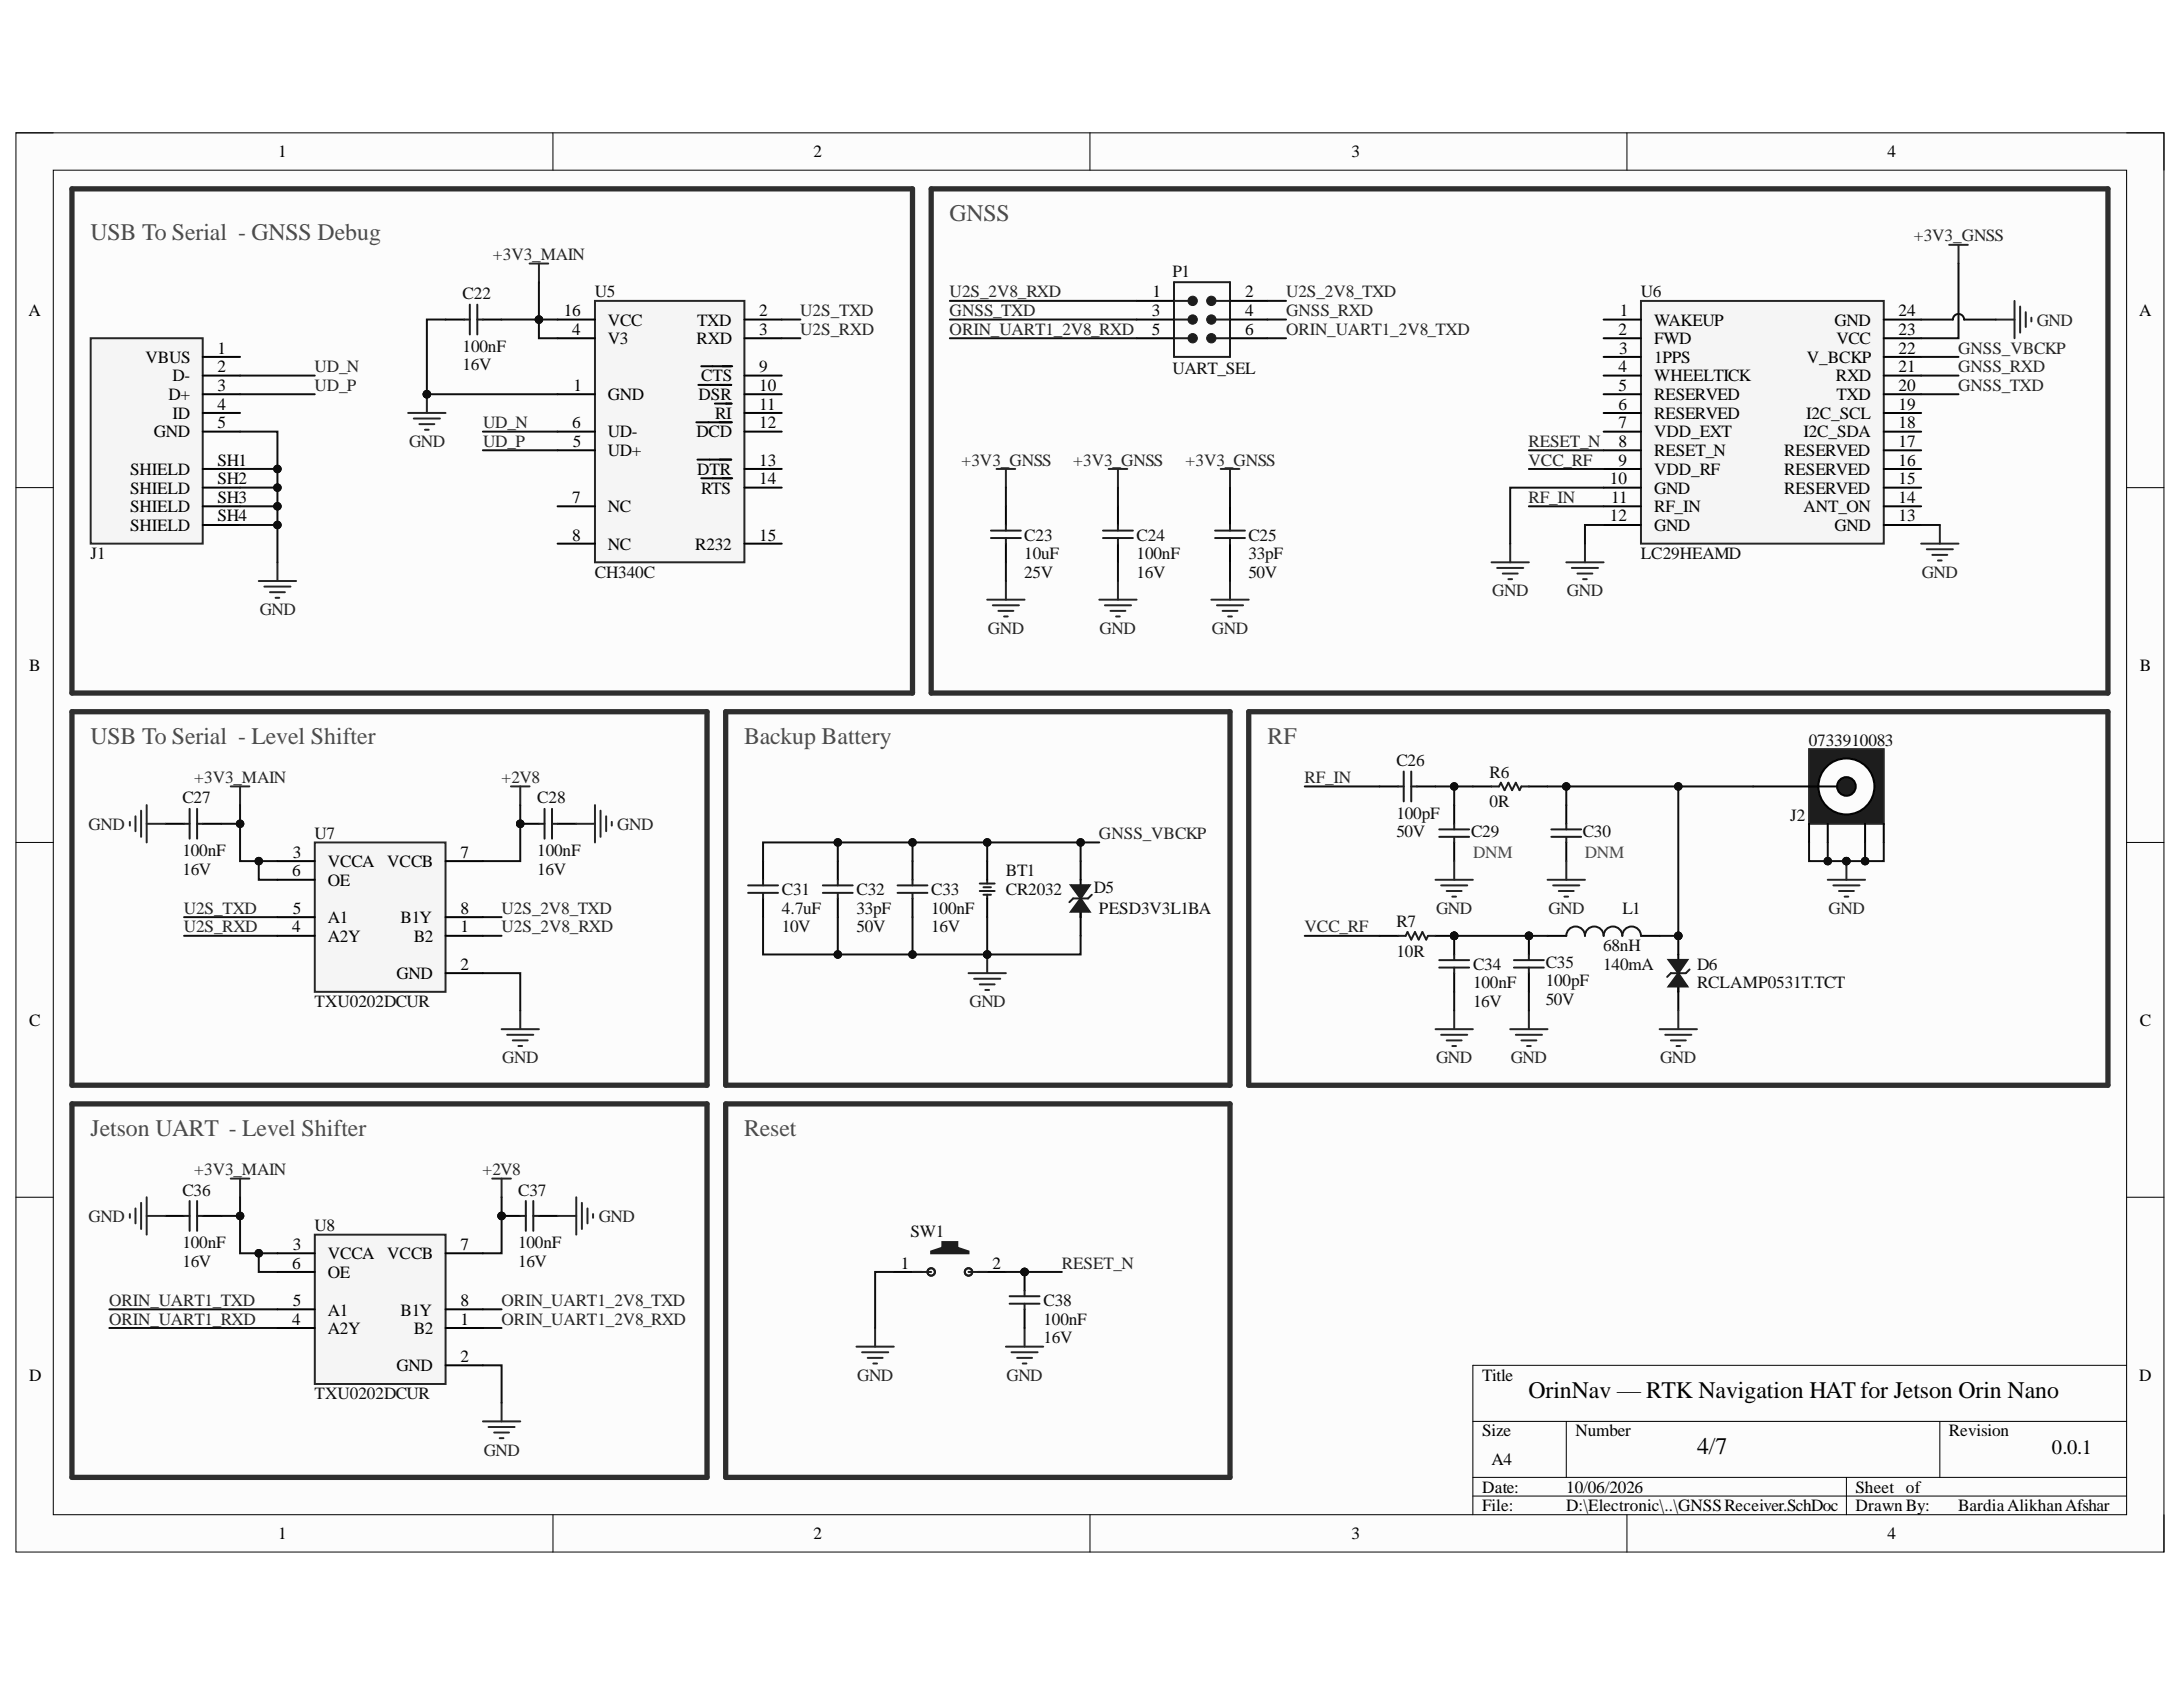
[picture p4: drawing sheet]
<svg xmlns="http://www.w3.org/2000/svg" width="279mm" height="216mm" viewBox="0 0 279 216" stroke-linecap="round" stroke-linejoin="round" font-family="sans-serif">
<defs><g id="words">
<g font-size="3" fill="#4c4c4c">
<text x="121.5" y="28.3">GNSS</text>
<text x="11.6" y="30.7">USB To Serial - GNSS Debug</text>
<text x="11.6" y="95.2">USB To Serial - Level Shifter</text>
<text x="95.2" y="95.2">Backup Battery</text>
<text x="162.2" y="95.2">RF</text>
<text x="11.6" y="145.4">Jetson UART - Level Shifter</text>
<text x="95.2" y="145.4">Reset</text>
</g>
<g font-size="3">
<text x="195.6" y="178.9">OrinNav — RTK Navigation HAT for Jetson Orin Nano</text>
<text x="217.2" y="186">4/7</text>
</g>
<text font-size="2.6" x="262.6" y="186.1">0.0.1</text>
<g font-size="2.2">
<text x="35.6" y="20.1">1</text>
<text x="104.1" y="20.1">2</text>
<text x="173" y="20.1">3</text>
<text x="241.6" y="20.1">4</text>
<text x="3.6" y="40.4">A</text>
<text x="72.1" y="40.4">16</text>
<text x="77.8" y="41.7">VCC</text>
<text x="89.2" y="41.7">TXD</text>
<text x="97.2" y="40.4">2</text>
<text x="147.4" y="40.4">3</text>
<text x="147.5" y="38.1">1</text>
<text x="159.4" y="38.1">2</text>
<text x="159.4" y="40.4">4</text>
<text x="207.3" y="40.4">1</text>
<text x="211.7" y="41.7">WAKEUP</text>
<text x="234.8" y="41.7">GND</text>
<text x="243" y="40.4">24</text>
<text x="273.8" y="40.4">A</text>
<text x="18.6" y="46.4">VBUS</text>
<text x="27.8" y="45.2">1</text>
<text x="27.8" y="47.6">2</text>
<text x="73.2" y="42.9">4</text>
<text x="77.8" y="44.1">V3</text>
<text x="89.1" y="44.1">RXD</text>
<text x="97.2" y="42.9">3</text>
<text x="97.2" y="47.6">9</text>
<text x="147.4" y="42.9">5</text>
<text x="159.4" y="42.9">6</text>
<text x="207.1" y="42.9">2</text>
<text x="207.1" y="47.6">4</text>
<text x="207.2" y="45.2">3</text>
<text x="211.7" y="44.1">FWD</text>
<text x="211.7" y="46.4">1PPS</text>
<text x="231.2" y="46.4">V_BCKP</text>
<text x="235.1" y="44.1">VCC</text>
<text x="243" y="47.6">21</text>
<text x="243" y="45.2">22</text>
<text x="243" y="42.9">23</text>
<text x="21.6" y="51.2">D+</text>
<text x="22.1" y="48.8">D-</text>
<text x="22.1" y="53.6">ID</text>
<text x="27.8" y="50.1">3</text>
<text x="27.8" y="52.4">4</text>
<text x="73.4" y="50.1">1</text>
<text x="77.8" y="51.2">GND</text>
<text x="89.4" y="51.2">DSR</text>
<text x="89.7" y="48.8">CTS</text>
<text x="91.5" y="53.6">RI</text>
<text x="97.2" y="50.1">10</text>
<text x="97.2" y="52.4">11</text>
<text x="207.1" y="50.1">5</text>
<text x="207.1" y="52.4">6</text>
<text x="211.7" y="48.8">WHEELTICK</text>
<text x="211.7" y="51.2">RESERVED</text>
<text x="211.7" y="53.6">RESERVED</text>
<text x="231.2" y="53.6">I2C_SCL</text>
<text x="235" y="48.8">RXD</text>
<text x="235.1" y="51.2">TXD</text>
<text x="243" y="52.4">19</text>
<text x="243" y="50.1">20</text>
<text x="19.7" y="56">GND</text>
<text x="27.8" y="54.8">5</text>
<text x="27.8" y="59.6">SH1</text>
<text x="73.2" y="54.8">6</text>
<text x="73.3" y="57.2">5</text>
<text x="77.8" y="58.4">UD+</text>
<text x="77.8" y="56">UD-</text>
<text x="89.1" y="56">DCD</text>
<text x="97.2" y="54.8">12</text>
<text x="97.2" y="59.6">13</text>
<text x="207.1" y="54.8">7</text>
<text x="207.1" y="57.2">8</text>
<text x="207.1" y="59.6">9</text>
<text x="211.7" y="56">VDD_EXT</text>
<text x="211.7" y="58.4">RESET_N</text>
<text x="228.4" y="58.4">RESERVED</text>
<text x="230.8" y="56">I2C_SDA</text>
<text x="243" y="59.6">16</text>
<text x="243" y="57.2">17</text>
<text x="243" y="54.8">18</text>
<text x="16.7" y="60.8">SHIELD</text>
<text x="16.7" y="63.2">SHIELD</text>
<text x="16.7" y="65.5">SHIELD</text>
<text x="27.8" y="62">SH2</text>
<text x="27.8" y="64.4">SH3</text>
<text x="73.2" y="64.4">7</text>
<text x="77.8" y="65.5">NC</text>
<text x="89.2" y="60.8">DTR</text>
<text x="89.7" y="63.2">RTS</text>
<text x="97.2" y="62">14</text>
<text x="206" y="62">10</text>
<text x="206.2" y="64.4">11</text>
<text x="211.7" y="60.8">VDD_RF</text>
<text x="211.7" y="63.2">GND</text>
<text x="211.7" y="65.5">RF_IN</text>
<text x="228.4" y="63.2">RESERVED</text>
<text x="228.4" y="60.8">RESERVED</text>
<text x="230.8" y="65.5">ANT_ON</text>
<text x="243" y="64.4">14</text>
<text x="243" y="62">15</text>
<text x="16.7" y="68">SHIELD</text>
<text x="27.8" y="66.7">SH4</text>
<text x="73.2" y="69.2">8</text>
<text x="77.8" y="70.4">NC</text>
<text x="89" y="70.4">R232</text>
<text x="97.2" y="69.2">15</text>
<text x="206" y="66.7">12</text>
<text x="211.7" y="68">GND</text>
<text x="234.8" y="68">GND</text>
<text x="243" y="66.7">13</text>
<text x="3.7" y="85.8">B</text>
<text x="273.9" y="85.8">B</text>
<text x="37.4" y="112.1">6</text>
<text x="37.5" y="109.8">3</text>
<text x="42" y="113.4">OE</text>
<text x="42" y="110.9">VCCA</text>
<text x="49.6" y="110.9">VCCB</text>
<text x="59" y="109.8">7</text>
<text x="37.4" y="119.3">4</text>
<text x="37.5" y="116.9">5</text>
<text x="42" y="118.1">A1</text>
<text x="51.3" y="118.1">B1Y</text>
<text x="59" y="119.3">1</text>
<text x="59" y="116.9">8</text>
<text x="42" y="120.5">A2Y</text>
<text x="50.7" y="125.3">GND</text>
<text x="52.9" y="120.5">B2</text>
<text x="59" y="124.1">2</text>
<text x="3.7" y="131.3">C</text>
<text x="273.9" y="131.3">C</text>
<text x="37.5" y="160">3</text>
<text x="42" y="161.2">VCCA</text>
<text x="49.6" y="161.2">VCCB</text>
<text x="59" y="160">7</text>
<text x="37.4" y="162.4">6</text>
<text x="37.5" y="167.1">5</text>
<text x="42" y="163.5">OE</text>
<text x="59" y="167.1">8</text>
<text x="115.3" y="162.4">1</text>
<text x="127" y="162.4">2</text>
<text x="37.4" y="169.5">4</text>
<text x="42" y="168.4">A1</text>
<text x="42" y="170.7">A2Y</text>
<text x="51.3" y="168.4">B1Y</text>
<text x="52.9" y="170.7">B2</text>
<text x="59" y="169.5">1</text>
<text x="3.7" y="176.7">D</text>
<text x="50.7" y="175.5">GND</text>
<text x="59" y="174.3">2</text>
<text x="189.7" y="176.7">Title</text>
<text x="273.8" y="176.7">D</text>
<text x="189.7" y="183.8">Size</text>
<text x="201.6" y="183.8">Number</text>
<text x="249.4" y="183.8">Revision</text>
<text x="189.7" y="191">Date:</text>
<text x="190.9" y="187.5">A4</text>
<text x="200.5" y="191">10/06/2026</text>
<text x="237.5" y="191">Sheet of</text>
<text x="35.6" y="197">1</text>
<text x="104.1" y="197">2</text>
<text x="173" y="197">3</text>
<text x="189.7" y="193.4">File:</text>
<text x="200.5" y="193.4">D:\Electronic\..\GNSSReceiver.SchDoc</text>
<text x="237.5" y="193.4">Drawn By:</text>
<text x="241.6" y="197">4</text>
<text x="250.6" y="193.4">BardiaAlikhanAfshar</text>
</g>
<g font-size="2.2" fill="#262626">
<text x="63.1" y="33.3">+3V3_MAIN</text>
<text x="244.9" y="30.9">+3V3_GNSS</text>
<text x="102.4" y="40.4">U2S_TXD</text>
<text x="121.5" y="40.4">GNSS_TXD</text>
<text x="121.5" y="38.1">U2S_2V8_RXD</text>
<text x="164.6" y="40.4">GNSS_RXD</text>
<text x="164.6" y="38.1">U2S_2V8_TXD</text>
<text x="260.7" y="41.7">GND</text>
<text x="40.3" y="47.6">UD_N</text>
<text x="102.4" y="42.9">U2S_RXD</text>
<text x="121.5" y="42.9">ORIN_UART1_2V8_RXD</text>
<text x="164.6" y="42.9">ORIN_UART1_2V8_TXD</text>
<text x="250.6" y="47.6">GNSS_RXD</text>
<text x="250.6" y="45.2">GNSS_VBCKP</text>
<text x="40.3" y="50.1">UD_P</text>
<text x="250.6" y="50.1">GNSS_TXD</text>
<text x="52.4" y="57.2">GND</text>
<text x="61.8" y="57.2">UD_P</text>
<text x="61.8" y="54.8">UD_N</text>
<text x="123.1" y="59.6">+3V3_GNSS</text>
<text x="137.4" y="59.6">+3V3_GNSS</text>
<text x="151.7" y="59.6">+3V3_GNSS</text>
<text x="195.6" y="59.6">VCC_RF</text>
<text x="195.6" y="57.2">RESET_N</text>
<text x="195.6" y="64.4">RF_IN</text>
<text x="191" y="76.3">GND</text>
<text x="200.5" y="76.3">GND</text>
<text x="246" y="73.9">GND</text>
<text x="33.2" y="78.7">GND</text>
<text x="126.4" y="81.1">GND</text>
<text x="140.7" y="81.1">GND</text>
<text x="155.1" y="81.1">GND</text>
<text x="24.9" y="100.2">+3V3_MAIN</text>
<text x="64.2" y="100.2">+2V8</text>
<text x="167" y="100.2">RF_IN</text>
<text x="11.3" y="106.2">GND</text>
<text x="79" y="106.2">GND</text>
<text x="140.7" y="107.4">GNSS_VBCKP</text>
<text x="23.5" y="116.9">U2S_TXD</text>
<text x="23.5" y="119.3">U2S_RXD</text>
<text x="64.2" y="116.9">U2S_2V8_TXD</text>
<text x="64.2" y="119.3">U2S_2V8_RXD</text>
<text x="167" y="119.3">VCC_RF</text>
<text x="183.8" y="116.9">GND</text>
<text x="198.2" y="116.9">GND</text>
<text x="234" y="116.9">GND</text>
<text x="124.1" y="128.9">GND</text>
<text x="64.3" y="136.1">GND</text>
<text x="183.8" y="136.1">GND</text>
<text x="193.4" y="136.1">GND</text>
<text x="212.5" y="136.1">GND</text>
<text x="24.9" y="150.4">+3V3_MAIN</text>
<text x="61.7" y="150.4">+2V8</text>
<text x="11.3" y="156.4">GND</text>
<text x="76.6" y="156.4">GND</text>
<text x="14" y="167.1">ORIN_UART1_TXD</text>
<text x="64.2" y="167.1">ORIN_UART1_2V8_TXD</text>
<text x="135.9" y="162.4">RESET_N</text>
<text x="14" y="169.5">ORIN_UART1_RXD</text>
<text x="64.2" y="169.5">ORIN_UART1_2V8_RXD</text>
<text x="109.7" y="176.7">GND</text>
<text x="128.8" y="176.7">GND</text>
<text x="61.9" y="186.3">GND</text>
</g>
<g font-size="2.2" fill="#0e0e0e">
<text x="150" y="35.4">P1</text>
<text x="59.2" y="38.3">C22</text>
<text x="76.1" y="38.1">U5</text>
<text x="210" y="38.1">U6</text>
<text x="59.2" y="47.4">16V</text>
<text x="59.2" y="45">100nF</text>
<text x="150" y="47.9">UART_SEL</text>
<text x="11.6" y="71.5">J1</text>
<text x="131.1" y="69.2">C23</text>
<text x="131.1" y="71.5">10uF</text>
<text x="145.5" y="69.2">C24</text>
<text x="145.5" y="71.5">100nF</text>
<text x="159.8" y="69.2">C25</text>
<text x="159.8" y="71.5">33pF</text>
<text x="210" y="71.5">LC29HEAMD</text>
<text x="76.1" y="73.9">CH340C</text>
<text x="131.1" y="73.9">25V</text>
<text x="145.5" y="73.9">16V</text>
<text x="159.8" y="73.9">50V</text>
<text x="231.5" y="95.5">0733910083</text>
<text x="178.7" y="98.1">C26</text>
<text x="190.6" y="99.5">R6</text>
<text x="23.3" y="102.8">C27</text>
<text x="40.3" y="107.4">U7</text>
<text x="68.8" y="102.8">C28</text>
<text x="178.7" y="107.1">50V</text>
<text x="178.7" y="104.8">100pF</text>
<text x="188.3" y="107.1">C29</text>
<text x="190.6" y="103.3">0R</text>
<text x="202.6" y="107.1">C30</text>
<text x="229.1" y="105">J2</text>
<text x="23.3" y="112">16V</text>
<text x="23.3" y="109.5">100nF</text>
<text x="68.8" y="112">16V</text>
<text x="68.8" y="109.5">100nF</text>
<text x="128.7" y="112.1">BT1</text>
<text x="100.1" y="119.3">10V</text>
<text x="100.1" y="114.6">C31</text>
<text x="100.1" y="116.9">4.7uF</text>
<text x="109.6" y="119.3">50V</text>
<text x="109.6" y="114.6">C32</text>
<text x="109.6" y="116.9">33pF</text>
<text x="119.2" y="119.3">16V</text>
<text x="119.2" y="114.6">C33</text>
<text x="119.2" y="116.9">100nF</text>
<text x="128.7" y="114.6">CR2032</text>
<text x="140" y="114.3">D5</text>
<text x="140.7" y="116.9">PESD3V3L1BA</text>
<text x="178.7" y="118.6">R7</text>
<text x="207.6" y="116.9">L1</text>
<text x="178.7" y="122.4">10R</text>
<text x="188.5" y="124.1">C34</text>
<text x="197.8" y="123.9">C35</text>
<text x="205.2" y="124.1">140mA</text>
<text x="205.2" y="121.7">68nH</text>
<text x="217.2" y="124.1">D6</text>
<text x="40.3" y="128.9">TXU0202DCUR</text>
<text x="188.5" y="128.9">16V</text>
<text x="188.5" y="126.5">100nF</text>
<text x="197.8" y="128.6">50V</text>
<text x="197.8" y="126.2">100pF</text>
<text x="217.2" y="126.5">RCLAMP0531T.TCT</text>
<text x="23.3" y="153.1">C36</text>
<text x="66.3" y="153.1">C37</text>
<text x="23.3" y="159.7">100nF</text>
<text x="40.3" y="157.5">U8</text>
<text x="66.3" y="159.7">100nF</text>
<text x="116.6" y="158.3">SW1</text>
<text x="23.3" y="162.1">16V</text>
<text x="66.3" y="162.1">16V</text>
<text x="133.6" y="167.1">C38</text>
<text x="133.6" y="171.9">16V</text>
<text x="133.6" y="169.5">100nF</text>
<text x="40.3" y="179.1">TXU0202DCUR</text>
</g>
<g font-size="2.2" fill="#4c4c4c">
<text x="188.5" y="109.8">DNM</text>
<text x="202.8" y="109.8">DNM</text>
</g>
</g></defs>
<path d="M2 17h275v181.6h-275z" fill-rule="evenodd" fill="#fcfcfc"/>
<path d="M2 17h275v181.6h-275z" fill="none" stroke="#000" stroke-width=".13"/>
<path d="M6.8 21.8h265.4v172.1h-265.4z" fill-rule="evenodd" fill="#fcfcfc"/>
<g fill="none" stroke="#000" stroke-width=".13">
<path d="M2 17h4.8M70.8 17v4.8M139.5 17v4.8M208.2 17v4.8M272.2 17h4.8v4.8M6.8 21.8h265.4v172.1h-265.4zM2 62.4h4.8M272.2 62.4h4.8M2 107.8h4.8M272.2 107.8h4.8M2 153.2h4.8M272.2 153.2h4.8"/>
<path d="M272.2 174.7h-83.7v19.2M70.8 193.9v4.7M139.5 193.9v4.7M188.5 181.9h83.7M188.5 189.1h83.7M188.5 191.5h83.7M200.5 181.9v7.2M208.2 193.9v4.7M236.3 189.1v4.8M248.3 181.9v7.2M277 193.9v4.7"/>
</g>
<path d="M210 38.5h31.1v31.1h-31.1z" fill-rule="evenodd" fill="#f5f5f5"/>
<path d="M210 38.5h31.1v31.1h-31.1zM33.1 74.4h4.8M33.8 75.1h3.4M34.6 75.8h1.9M35.3 76.5h.4M35.5 72v2.4" fill="none" stroke="#262626" stroke-width=".25"/>
<g fill="none" stroke="#000" stroke-width=".25">
<path d="M205.2 40.9h4.8M205.2 43.3h4.8M205.2 45.7h4.8M205.2 48.1h4.8M205.2 50.5h4.8M205.2 52.9h4.8M205.2 55.2h4.8M205.2 57.6h4.8M241.1 40.9h4.8M241.1 43.3h4.8M241.1 45.7h4.8M241.1 48.1h4.8"/>
<path d="M241.1 50.5h4.8M241.1 52.9h4.8M241.1 55.2h4.8M241.1 57.6h4.8M205.2 60h4.8M205.2 62.4h4.8M205.2 64.8h4.8M205.2 67.2h4.8M241.1 60h4.8M241.1 62.4h4.8M241.1 64.8h4.8M241.1 67.2h4.8"/>
</g>
<path d="M11.6 43.3h14.3v26.3h-14.3z" fill-rule="evenodd" fill="#f5f5f5"/>
<path d="M11.6 43.3h14.3v26.3h-14.3z" fill="none" stroke="#262626" stroke-width=".25"/>
<path d="M25.9 45.7h4.8M25.9 48.1h4.8M25.9 50.5h4.8M25.9 52.8h4.8M25.9 55.2h4.8M25.9 60h4.8M25.9 62.4h4.8M25.9 64.8h4.8M25.9 67.2h4.8" fill="none" stroke="#000" stroke-width=".25"/>
<path d="M9.2 24.2h107.6v64.5h-107.6z" fill="none" stroke="#2e2e2e" stroke-width=".68"/>
<path d="M76.1 38.5h19.2v33.5h-19.2z" fill-rule="evenodd" fill="#f5f5f5"/>
<path d="M67.8 33.7h2.4M69 33.7v2.4M76.1 38.5h19.2v33.5h-19.2zM52.2 52.8h4.8M53 53.6h3.3M53.7 54.3h1.9M54.4 55h.5M54.6 50.5v2.3" fill="none" stroke="#262626" stroke-width=".25"/>
<g fill="none" stroke="#000" stroke-width=".25">
<path d="M57 40.9h2.4M61.8 40.9h2.4M71.4 43.3h4.7M71.4 40.9h4.7M71.4 50.5h4.7M71.4 55.2h4.7M71.4 57.6h4.7M89.1 54h4.6M89.3 58.8h4.3M89.4 49.3h4.2M89.8 46.9h3.9M91.5 51.6h2.2"/>
<path d="M95.3 43.3h4.8M95.3 40.9h4.8M95.3 48.1h4.8M95.3 50.5h4.8M95.3 52.8h4.8M95.3 55.2h4.8M71.4 69.6h4.7M71.4 64.8h4.7M89.8 61.2h3.9M95.3 69.6h4.8M95.3 60h4.8M95.3 62.4h4.8"/>
</g>
<path d="M60.1 39v3.8M61.1 39v3.8M59.4 40.9h.7M61.1 40.9h.7" fill="none" stroke="#1c1c1c" stroke-width=".25"/>
<circle cx="54.6" cy="50.5" r=".48" fill="#0e0e0e"/>
<circle cx="54.6" cy="50.5" r=".48" fill="none" stroke="#0e0e0e" stroke-width=".13"/>
<path d="M16.6 105.2v.5M17.3 104.5v1.9M18.1 103.8v3.3M18.8 103v4.8M18.8 105.4h2.4M64.2 131.7h4.8M64.9 132.4h3.4M65.6 133.1h1.9M66.3 133.9h.5M66.6 129.3v2.4" fill="none" stroke="#262626" stroke-width=".25"/>
<path d="M21.2 105.4h2.4M25.9 105.4h2.4" fill="none" stroke="#000" stroke-width=".25"/>
<path d="M23.6 105.4h.7M24.3 103.5v3.8M25.2 103.5v3.8M25.2 105.4h.7" fill="none" stroke="#1c1c1c" stroke-width=".25"/>
<circle cx="66.6" cy="105.4" r=".48" fill="#0e0e0e"/>
<circle cx="66.6" cy="105.4" r=".48" fill="none" stroke="#0e0e0e" stroke-width=".13"/>
<path d="M66.6 105.4h2.4M71.4 105.4h2.4" fill="none" stroke="#000" stroke-width=".25"/>
<circle cx="66.6" cy="105.4" r=".48" fill="#0e0e0e"/>
<circle cx="66.6" cy="105.4" r=".48" fill="none" stroke="#0e0e0e" stroke-width=".13"/>
<path d="M69 105.4h.7M69.7 103.5v3.8M70.7 103.5v3.8M70.7 105.4h.7M23.6 155.6h.7M24.3 153.7v3.8M25.2 153.7v3.8M25.2 155.6h.7" fill="none" stroke="#1c1c1c" stroke-width=".25"/>
<g fill="none" stroke="#262626" stroke-width=".25">
<path d="M73.8 105.4h2.3M76.1 103v4.8M76.9 103.8v3.3M77.6 104.5v1.9M78.3 105.2v.5M16.6 155.4v.5M17.3 154.7v1.9M18.1 153.9v3.4M18.8 153.2v4.8M18.8 155.6h2.4M64.2 179.5v2.4M61.8 181.9h4.8"/>
<path d="M62.5 182.6h3.4M63.2 183.3h1.9M64 184.1h.4"/>
</g>
<path d="M9.2 91.1h81.3v47.8h-81.3z" fill="none" stroke="#2e2e2e" stroke-width=".68"/>
<path d="M21.2 155.6h2.4M25.9 155.6h2.4" fill="none" stroke="#000" stroke-width=".25"/>
<circle cx="64.2" cy="155.6" r=".48" fill="#0e0e0e"/>
<circle cx="64.2" cy="155.6" r=".48" fill="none" stroke="#0e0e0e" stroke-width=".13"/>
<path d="M64.2 155.6h2.4M69 155.6h2.4" fill="none" stroke="#000" stroke-width=".25"/>
<circle cx="64.2" cy="155.6" r=".48" fill="#0e0e0e"/>
<circle cx="64.2" cy="155.6" r=".48" fill="none" stroke="#0e0e0e" stroke-width=".13"/>
<path d="M150.3 36.1h7.1v9.6h-7.1zM66.6 155.6h.7M67.3 153.7v3.8M68.3 153.7v3.8M68.3 155.6h.7" fill="none" stroke="#1c1c1c" stroke-width=".25"/>
<path d="M71.4 155.6h2.4M73.8 153.2v4.8M74.5 153.9v3.4M75.2 154.7v1.9M75.9 155.4v.5" fill="none" stroke="#262626" stroke-width=".25"/>
<path d="M9.2 141.3h81.3v47.8h-81.3z" fill="none" stroke="#2e2e2e" stroke-width=".68"/>
<path d="M145.5 38.5h4.8M157.4 38.5h4.8" fill="none" stroke="#000" stroke-width=".25"/>
<circle cx="152.6" cy="38.5" r=".6" fill="#1c1c1c"/>
<circle cx="152.6" cy="38.5" r=".6" fill="none" stroke="#1c1c1c" stroke-width=".13"/>
<path d="M150.3 38.5h1.9" fill="none" stroke="#1c1c1c" stroke-width=".25"/>
<circle cx="155" cy="38.5" r=".6" fill="#1c1c1c"/>
<circle cx="155" cy="38.5" r=".6" fill="none" stroke="#1c1c1c" stroke-width=".13"/>
<path d="M155.5 38.5h1.9" fill="none" stroke="#1c1c1c" stroke-width=".25"/>
<path d="M145.5 40.9h4.8M157.4 40.9h4.8" fill="none" stroke="#000" stroke-width=".25"/>
<circle cx="152.6" cy="40.9" r=".6" fill="#1c1c1c"/>
<circle cx="152.6" cy="40.9" r=".6" fill="none" stroke="#1c1c1c" stroke-width=".13"/>
<path d="M150.3 40.9h1.9" fill="none" stroke="#1c1c1c" stroke-width=".25"/>
<circle cx="155" cy="40.9" r=".6" fill="#1c1c1c"/>
<circle cx="155" cy="40.9" r=".6" fill="none" stroke="#1c1c1c" stroke-width=".13"/>
<path d="M155.5 40.9h1.9" fill="none" stroke="#1c1c1c" stroke-width=".25"/>
<path d="M145.5 43.3h4.8M157.4 43.3h4.8" fill="none" stroke="#000" stroke-width=".25"/>
<circle cx="152.6" cy="43.3" r=".6" fill="#1c1c1c"/>
<circle cx="152.6" cy="43.3" r=".6" fill="none" stroke="#1c1c1c" stroke-width=".13"/>
<path d="M150.3 43.3h1.9" fill="none" stroke="#1c1c1c" stroke-width=".25"/>
<circle cx="155" cy="43.3" r=".6" fill="#1c1c1c"/>
<circle cx="155" cy="43.3" r=".6" fill="none" stroke="#1c1c1c" stroke-width=".13"/>
<g fill="none" stroke="#1c1c1c" stroke-width=".25">
<path d="M155.5 43.3h1.9"/>
<circle cx="119.2" cy="162.8" r=".48"/>
<circle cx="124" cy="162.8" r=".48"/>
</g>
<path d="M109.6 172.3h4.8M110.3 173.1h3.4M111.1 173.8h1.9M111.8 174.5h.5M112 170v2.3M128.7 172.3h4.8M129.5 173.1h3.3M130.2 173.8h1.9M130.9 174.5h.5M131.1 170v2.3" fill="none" stroke="#262626" stroke-width=".25"/>
<path d="M114.4 162.8h3.6M125.2 162.8h3.5" fill="none" stroke="#000" stroke-width=".25"/>
<path d="M119.2 160.2l1.4-.5v-.7h1.9v.7l1.5 .5v.2h-4.8z" fill-rule="evenodd" fill="#1c1c1c"/>
<g fill="none" stroke="#1c1c1c" stroke-width=".25">
<path d="M95.8 113.3h3.8M95.8 114.3h3.8M97.7 112.6v.7M97.7 114.3v.7M114.9 113.3h3.8M114.9 114.3h3.8M116.8 112.6v.7M116.8 114.3v.7M125.4 113.1h1.9M125.4 114h1.9M125.9 113.5h.9M125.9 114.5h.9"/>
<path d="M126.3 112.6v.5M126.3 114.5v.5M116.8 162.8h2.4M119.2 160.2l1.4-.5v-.7h1.9v.7l1.5 .5v.2h-4.8zM124 162.8h2.3"/>
</g>
<g fill="none" stroke="#262626" stroke-width=".25">
<path d="M249.5 31.3h2.4M250.7 31.3v2.4M257.8 38.5v4.8M258.6 39.2v3.4M259.3 39.9v2M255.4 40.9h2.4M260 40.7v.4M200.5 72h4.7M201.2 72.7h3.3M201.9 73.4h1.9M202.6 74.1h.5M202.9 69.6v2.4"/>
<path d="M245.9 69.6h4.8M246.6 70.3h3.3M247.3 71h1.9M248 71.7h.5M248.3 67.2v2.4M124 124.5h4.7M124.7 125.3h3.3M125.4 126h1.9M126.1 126.7h.5M126.3 122.2v2.3"/>
</g>
<path d="M97.7 110.2v2.4M97.7 115v2.4M116.8 110.2v2.4M116.8 115v2.4M126.3 110.2v2.4M126.3 115v2.4" fill="none" stroke="#000" stroke-width=".25"/>
<circle cx="126.4" cy="122.2" r=".48" fill="#0e0e0e"/>
<circle cx="126.4" cy="122.2" r=".48" fill="none" stroke="#0e0e0e" stroke-width=".13"/>
<path d="M138.3 110.2v9.6" fill="none" stroke="#000" stroke-width=".25"/>
<path d="M138.3 115.9v1.5" fill="none" stroke="#101010" stroke-width=".25"/>
<path d="M139.7 114.5l-.4 .5h-2l-.4 .5" fill="none" stroke="#1c1c1c" stroke-width=".25"/>
<path d="M138.3 115l1.2 1.7h-2.4z" fill="#1c1c1c"/>
<path d="M138.3 115l1.2 1.7h-2.4z" fill="none" stroke="#1c1c1c" stroke-width=".25"/>
<path d="M137.1 113.3h2.4l-1.2 1.7z" fill="#1c1c1c"/>
<path d="M137.1 113.3h2.4l-1.2 1.7z" fill="none" stroke="#1c1c1c" stroke-width=".25"/>
<path d="M190.9 72h4.8M191.6 72.7h3.4M192.3 73.4h2M193.1 74.1h.4M193.3 69.6v2.4" fill="none" stroke="#262626" stroke-width=".25"/>
<path d="M119.2 24.2h150.6v64.5h-150.6zM92.9 91.1h64.5v47.8h-64.5zM159.8 91.1h110v47.8h-110z" fill="none" stroke="#2e2e2e" stroke-width=".68"/>
<circle cx="186.1" cy="119.8" r=".48" fill="#0e0e0e"/>
<circle cx="186.1" cy="119.8" r=".48" fill="none" stroke="#0e0e0e" stroke-width=".13"/>
<path d="M176.6 119.8h2.3M183.7 119.8h2.4" fill="none" stroke="#000" stroke-width=".25"/>
<circle cx="186.1" cy="119.8" r=".48" fill="#0e0e0e"/>
<circle cx="186.1" cy="119.8" r=".48" fill="none" stroke="#0e0e0e" stroke-width=".13"/>
<path d="M178.9 119.8h1l.2-.5 .5 .9 .5-.9 .5 .9 .5-.9 .4 .9 .3-.4h.9" fill="none" stroke="#1c1c1c" stroke-width=".25"/>
<circle cx="131.1" cy="162.8" r=".48" fill="#0e0e0e"/>
<circle cx="131.1" cy="162.8" r=".48" fill="none" stroke="#0e0e0e" stroke-width=".13"/>
<path d="M131.1 162.8v2.4M131.1 167.6v2.4" fill="none" stroke="#000" stroke-width=".25"/>
<circle cx="131.1" cy="162.8" r=".48" fill="#0e0e0e"/>
<circle cx="131.1" cy="162.8" r=".48" fill="none" stroke="#0e0e0e" stroke-width=".13"/>
<g fill="none" stroke="#1c1c1c" stroke-width=".25">
<path d="M179.7 98.7v3.9M180.6 98.7v3.9M178.9 100.6h.8M180.6 100.6h.7M184.2 107.1h3.8M184.2 106.1h3.8M186.1 105.4v.7M186.1 107.1v.7M198.6 107.1h3.8M198.6 106.1h3.8M200.5 105.4v.7M200.5 107.1v.7"/>
<path d="M129.2 165.9h3.8M129.2 166.8h3.8M131.1 165.2v.7M131.1 166.8v.8"/>
</g>
<path d="M176.6 100.6h2.3M181.3 100.6h2.4M186.1 103v2.4M186.1 107.8v2.4M198.1 119.8h2.4M200.5 103v2.4M200.5 107.8v2.4M210 119.8h2.4" fill="none" stroke="#000" stroke-width=".25"/>
<g fill="none" stroke="#262626" stroke-width=".25">
<path d="M183.7 112.6h4.8M184.5 113.3h3.3M185.2 114h1.9M185.9 114.7h.5M186.1 110.2v2.4M198.1 112.6h4.8M198.8 113.3h3.3M199.5 114h1.9M200.2 114.7h.5M200.5 110.2v2.4M183.7 131.7h4.8M184.5 132.4h3.3"/>
<path d="M185.2 133.2h1.9M185.9 133.9h.5M186.1 129.3v2.4M193.3 131.7h4.8M194 132.4h3.4M194.7 133.2h1.9M195.4 133.9h.5M195.7 129.3v2.4"/>
</g>
<path d="M200.5 119.8a1.19 1.19 0 0 1 1.2-1.2 1.19 1.19 0 0 1 1.2 1.2 1.19 1.19 0 0 1 1.2-1.2 1.19 1.19 0 0 1 1.1 1.2 1.19 1.19 0 0 1 1.2-1.2 1.19 1.19 0 0 1 1.2 1.2 1.19 1.19 0 0 1 1.2-1.2 1.19 1.19 0 0 1 1.2 1.2" fill="none" stroke="#151515" stroke-width=".25"/>
<circle cx="214.8" cy="119.8" r=".48" fill="#0e0e0e"/>
<circle cx="214.8" cy="119.8" r=".48" fill="none" stroke="#0e0e0e" stroke-width=".13"/>
<path d="M214.8 119.8v2.4" fill="none" stroke="#000" stroke-width=".25"/>
<circle cx="214.8" cy="119.8" r=".48" fill="#0e0e0e"/>
<circle cx="214.8" cy="119.8" r=".48" fill="none" stroke="#0e0e0e" stroke-width=".13"/>
<path d="M214.8 122.2v7.1" fill="none" stroke="#000" stroke-width=".25"/>
<path d="M214.8 125.5v1.4" fill="none" stroke="#101010" stroke-width=".25"/>
<path d="M216.2 124.1l-.4 .4h-1.9l-.5 .5" fill="none" stroke="#1c1c1c" stroke-width=".25"/>
<path d="M214.8 124.5l1.2 1.7h-2.4z" fill="#1c1c1c"/>
<path d="M214.8 124.5l1.2 1.7h-2.4z" fill="none" stroke="#1c1c1c" stroke-width=".25"/>
<path d="M213.6 122.8h2.4l-1.2 1.7z" fill="#1c1c1c"/>
<path d="M213.6 122.8h2.4l-1.2 1.7z" fill="none" stroke="#1c1c1c" stroke-width=".25"/>
<path d="M212.4 131.7h4.8M213.1 132.4h3.4M213.9 133.2h1.9M214.6 133.9h.4M214.8 129.3v2.4" fill="none" stroke="#262626" stroke-width=".25"/>
<path d="M231.5 95.9h9.6v9.5h-9.6z" fill-rule="evenodd" fill="#1c1c1c"/>
<path d="M231.5 95.9h9.6v9.5h-9.6z" fill="none" stroke="#262626" stroke-width=".25"/>
<path d="M224.4 100.6h7.1M233.9 105.4v2.4M241.1 105.4v2.4" fill="none" stroke="#000" stroke-width=".25"/>
<circle cx="236.3" cy="100.6" r="3.6" fill="#fcfcfc"/>
<circle cx="236.3" cy="100.6" r="3.6" fill="none" stroke="#000" stroke-width=".25"/>
<circle cx="236.3" cy="100.6" r="1.2" fill="#1c1c1c"/>
<g fill="none" stroke="#000" stroke-width=".25">
<path d="M231.5 100.6h3.6M231.5 105.4v2.4M238.7 105.4v2.4"/>
<circle cx="236.3" cy="100.6" r="1.2"/>
</g>
<path d="M233.9 112.6h4.8M234.6 113.3h3.4M235.4 114h1.9M236.1 114.7h.5M236.3 110.2v2.4" fill="none" stroke="#262626" stroke-width=".25"/>
<circle cx="236.3" cy="110.2" r=".48" fill="#0e0e0e"/>
<circle cx="236.3" cy="110.2" r=".48" fill="none" stroke="#0e0e0e" stroke-width=".13"/>
<circle cx="195.7" cy="119.8" r=".48" fill="#0e0e0e"/>
<circle cx="195.7" cy="119.8" r=".48" fill="none" stroke="#0e0e0e" stroke-width=".13"/>
<path d="M195.7 119.8v2.4" fill="none" stroke="#000" stroke-width=".25"/>
<circle cx="195.7" cy="119.8" r=".48" fill="#0e0e0e"/>
<circle cx="195.7" cy="119.8" r=".48" fill="none" stroke="#0e0e0e" stroke-width=".13"/>
<path d="M128.7 64.8v2.4M128.7 69.6v2.4M143.1 64.8v2.4M143.1 69.6v2.4M157.4 64.8v2.4M157.4 69.6v2.4M107.2 110.2v2.4M107.2 115v2.4M188.5 100.6h2.4M195.7 100.6h2.4M195.7 124.5v2.4" fill="none" stroke="#000" stroke-width=".25"/>
<g fill="none" stroke="#1c1c1c" stroke-width=".25">
<path d="M126.8 67.9h3.9M126.8 68.9h3.9M128.7 67.2v.7M128.7 68.9v.7M141.2 67.9h3.8M141.2 68.9h3.8M143.1 67.2v.7M143.1 68.9v.7M155.5 67.9h3.8M155.5 68.9h3.8M157.4 67.2v.7M157.4 68.9v.7"/>
<path d="M105.3 113.3h3.8M105.3 114.3h3.8M107.2 112.6v.7M107.2 114.3v.7M190.9 100.6h1l.2-.4 .5 .9 .5-.9 .4 .9 .5-.9 .5 .9 .2-.5h1M193.8 123.8h3.8M193.8 122.9h3.8M195.7 122.2v.7M195.7 123.8v.7"/>
</g>
<g fill="none" stroke="#262626" stroke-width=".25">
<path d="M126.3 76.7h4.8M127.1 77.5h3.3M127.5 60h2.4M127.8 78.2h1.9M128.5 78.9h.5M128.7 60v2.4M128.7 74.4v2.3M140.7 76.7h4.8M141.4 77.5h3.4M141.9 60h2.4M142.1 78.2h1.9M142.8 78.9h.5"/>
<path d="M143.1 60v2.4M143.1 74.4v2.3M155 76.7h4.8M155.8 77.5h3.3M156.2 60h2.4M156.5 78.2h1.9M157.2 78.9h.5M157.4 60v2.4M157.4 74.4v2.3"/>
</g>
<path d="M92.9 141.3h64.5v47.8h-64.5z" fill="none" stroke="#2e2e2e" stroke-width=".68"/>
<circle cx="186.1" cy="119.8" r=".48" fill="#0e0e0e"/>
<circle cx="186.1" cy="119.8" r=".48" fill="none" stroke="#0e0e0e" stroke-width=".13"/>
<path d="M186.1 119.8v2.4M186.1 124.5v2.4" fill="none" stroke="#000" stroke-width=".25"/>
<circle cx="186.1" cy="119.8" r=".48" fill="#0e0e0e"/>
<circle cx="186.1" cy="119.8" r=".48" fill="none" stroke="#0e0e0e" stroke-width=".13"/>
<path d="M184.2 122.9h3.8M184.2 123.8h3.8M186.1 122.2v.7M186.1 123.8v.7" fill="none" stroke="#1c1c1c" stroke-width=".25"/>
<path d="M29.5 100.6h2.4M30.7 100.6v2.4M65.4 100.6h2.4M66.6 100.6v2.4M29.5 150.8h2.4M30.7 150.8v2.4M63 150.8h2.4M64.2 150.8v2.4" fill="none" stroke="#262626" stroke-width=".25"/>
<path d="M30.7 55.2h4.8v16.8" fill="none" stroke="#0e0e0e" stroke-width=".25"/>
<circle cx="35.5" cy="67.2" r=".48" fill="#0e0e0e"/>
<circle cx="35.5" cy="67.2" r=".48" fill="none" stroke="#0e0e0e" stroke-width=".13"/>
<circle cx="35.5" cy="64.8" r=".48" fill="#0e0e0e"/>
<circle cx="35.5" cy="64.8" r=".48" fill="none" stroke="#0e0e0e" stroke-width=".13"/>
<circle cx="35.5" cy="62.4" r=".48" fill="#0e0e0e"/>
<circle cx="35.5" cy="62.4" r=".48" fill="none" stroke="#0e0e0e" stroke-width=".13"/>
<circle cx="35.5" cy="60" r=".48" fill="#0e0e0e"/>
<circle cx="35.5" cy="60" r=".48" fill="none" stroke="#0e0e0e" stroke-width=".13"/>
<path d="M30.7 48.1h9.6M30.7 50.5h9.6M30.7 67.2h4.8" fill="none" stroke="#0e0e0e" stroke-width=".25"/>
<circle cx="35.5" cy="67.2" r=".48" fill="#0e0e0e"/>
<circle cx="35.5" cy="67.2" r=".48" fill="none" stroke="#0e0e0e" stroke-width=".13"/>
<path d="M30.7 64.8h4.8" fill="none" stroke="#0e0e0e" stroke-width=".25"/>
<circle cx="35.5" cy="64.8" r=".48" fill="#0e0e0e"/>
<circle cx="35.5" cy="64.8" r=".48" fill="none" stroke="#0e0e0e" stroke-width=".13"/>
<path d="M30.7 62.4h4.8" fill="none" stroke="#0e0e0e" stroke-width=".25"/>
<circle cx="35.5" cy="62.4" r=".48" fill="#0e0e0e"/>
<circle cx="35.5" cy="62.4" r=".48" fill="none" stroke="#0e0e0e" stroke-width=".13"/>
<path d="M30.7 60h4.8" fill="none" stroke="#0e0e0e" stroke-width=".25"/>
<circle cx="35.5" cy="60" r=".48" fill="#0e0e0e"/>
<circle cx="35.5" cy="60" r=".48" fill="none" stroke="#0e0e0e" stroke-width=".13"/>
<path d="M69 36.1v4.8h2.4M61.8 55.2h9.6M61.8 57.6h9.6" fill="none" stroke="#0e0e0e" stroke-width=".25"/>
<circle cx="69" cy="40.9" r=".48" fill="#0e0e0e"/>
<circle cx="69" cy="40.9" r=".48" fill="none" stroke="#0e0e0e" stroke-width=".13"/>
<path d="M69 40.9v2.4h2.4" fill="none" stroke="#0e0e0e" stroke-width=".25"/>
<circle cx="69" cy="40.9" r=".48" fill="#0e0e0e"/>
<circle cx="69" cy="40.9" r=".48" fill="none" stroke="#0e0e0e" stroke-width=".13"/>
<path d="M64.2 40.9h4.8" fill="none" stroke="#0e0e0e" stroke-width=".25"/>
<circle cx="69" cy="40.9" r=".48" fill="#0e0e0e"/>
<circle cx="69" cy="40.9" r=".48" fill="none" stroke="#0e0e0e" stroke-width=".13"/>
<path d="M54.6 50.5h16.8" fill="none" stroke="#0e0e0e" stroke-width=".25"/>
<circle cx="54.6" cy="50.5" r=".48" fill="#0e0e0e"/>
<circle cx="54.6" cy="50.5" r=".48" fill="none" stroke="#0e0e0e" stroke-width=".13"/>
<path d="M57 40.9h-2.4v9.6" fill="none" stroke="#0e0e0e" stroke-width=".25"/>
<circle cx="54.6" cy="50.5" r=".48" fill="#0e0e0e"/>
<circle cx="54.6" cy="50.5" r=".48" fill="none" stroke="#0e0e0e" stroke-width=".13"/>
<path d="M100.1 40.9h2.3M100.1 43.3h2.3M66.6 103v7.2h-4.8" fill="none" stroke="#0e0e0e" stroke-width=".25"/>
<circle cx="66.6" cy="105.4" r=".48" fill="#0e0e0e"/>
<circle cx="66.6" cy="105.4" r=".48" fill="none" stroke="#0e0e0e" stroke-width=".13"/>
<path d="M30.7 103v7.2h4.8" fill="none" stroke="#0e0e0e" stroke-width=".25"/>
<circle cx="33.1" cy="110.2" r=".48" fill="#0e0e0e"/>
<circle cx="33.1" cy="110.2" r=".48" fill="none" stroke="#0e0e0e" stroke-width=".13"/>
<circle cx="30.7" cy="105.4" r=".48" fill="#0e0e0e"/>
<circle cx="30.7" cy="105.4" r=".48" fill="none" stroke="#0e0e0e" stroke-width=".13"/>
<path d="M28.3 105.4h2.4M61.8 124.5h4.8v4.8" fill="none" stroke="#0e0e0e" stroke-width=".25"/>
<circle cx="30.7" cy="105.4" r=".48" fill="#0e0e0e"/>
<circle cx="30.7" cy="105.4" r=".48" fill="none" stroke="#0e0e0e" stroke-width=".13"/>
<path d="M64.2 153.2v7.2h-2.4" fill="none" stroke="#0e0e0e" stroke-width=".25"/>
<circle cx="64.2" cy="155.6" r=".48" fill="#0e0e0e"/>
<circle cx="64.2" cy="155.6" r=".48" fill="none" stroke="#0e0e0e" stroke-width=".13"/>
<path d="M121.6 38.5h23.9M162.2 38.5h2.4M121.6 40.9h23.9M121.6 43.3h23.9M162.2 40.9h2.4M162.2 43.3h2.4M245.9 50.5h4.8M245.9 48.1h4.8M33.1 110.2v2.4h2.4M61.8 174.7h2.4v4.8" fill="none" stroke="#0e0e0e" stroke-width=".25"/>
<circle cx="33.1" cy="110.2" r=".48" fill="#0e0e0e"/>
<circle cx="33.1" cy="110.2" r=".48" fill="none" stroke="#0e0e0e" stroke-width=".13"/>
<path d="M114.4 162.8h-2.4v7.2M128.7 162.8h2.4" fill="none" stroke="#0e0e0e" stroke-width=".25"/>
<circle cx="131.1" cy="162.8" r=".48" fill="#0e0e0e"/>
<circle cx="131.1" cy="162.8" r=".48" fill="none" stroke="#0e0e0e" stroke-width=".13"/>
<path d="M131.1 162.8h4.8" fill="none" stroke="#0e0e0e" stroke-width=".25"/>
<circle cx="131.1" cy="162.8" r=".48" fill="#0e0e0e"/>
<circle cx="131.1" cy="162.8" r=".48" fill="none" stroke="#0e0e0e" stroke-width=".13"/>
<path d="M250.7 33.7v9.6h-4.8M195.7 57.6h9.5M245.9 40.9h4a.72 .72 0 0 1 .8-.7 .72 .72 0 0 1 .7 .7h4M245.9 45.7h4.8M205.2 67.2h-2.3v2.4M245.9 67.2h2.4M126.3 107.8h-28.6v2.4" fill="none" stroke="#0e0e0e" stroke-width=".25"/>
<circle cx="107.2" cy="107.8" r=".48" fill="#0e0e0e"/>
<circle cx="107.2" cy="107.8" r=".48" fill="none" stroke="#0e0e0e" stroke-width=".13"/>
<circle cx="116.8" cy="107.8" r=".48" fill="#0e0e0e"/>
<circle cx="116.8" cy="107.8" r=".48" fill="none" stroke="#0e0e0e" stroke-width=".13"/>
<circle cx="126.4" cy="107.8" r=".48" fill="#0e0e0e"/>
<circle cx="126.4" cy="107.8" r=".48" fill="none" stroke="#0e0e0e" stroke-width=".13"/>
<path d="M116.8 107.8v2.4" fill="none" stroke="#0e0e0e" stroke-width=".25"/>
<circle cx="116.8" cy="107.8" r=".48" fill="#0e0e0e"/>
<circle cx="116.8" cy="107.8" r=".48" fill="none" stroke="#0e0e0e" stroke-width=".13"/>
<path d="M107.2 107.8v2.4" fill="none" stroke="#0e0e0e" stroke-width=".25"/>
<circle cx="107.2" cy="107.8" r=".48" fill="#0e0e0e"/>
<circle cx="107.2" cy="107.8" r=".48" fill="none" stroke="#0e0e0e" stroke-width=".13"/>
<path d="M116.8 117.4v4.8h9.5v-4.8" fill="none" stroke="#0e0e0e" stroke-width=".25"/>
<circle cx="126.4" cy="122.2" r=".48" fill="#0e0e0e"/>
<circle cx="126.4" cy="122.2" r=".48" fill="none" stroke="#0e0e0e" stroke-width=".13"/>
<circle cx="116.8" cy="122.2" r=".48" fill="#0e0e0e"/>
<circle cx="116.8" cy="122.2" r=".48" fill="none" stroke="#0e0e0e" stroke-width=".13"/>
<path d="M107.2 117.4v4.8h9.6" fill="none" stroke="#0e0e0e" stroke-width=".25"/>
<circle cx="116.8" cy="122.2" r=".48" fill="#0e0e0e"/>
<circle cx="116.8" cy="122.2" r=".48" fill="none" stroke="#0e0e0e" stroke-width=".13"/>
<circle cx="107.2" cy="122.2" r=".48" fill="#0e0e0e"/>
<circle cx="107.2" cy="122.2" r=".48" fill="none" stroke="#0e0e0e" stroke-width=".13"/>
<path d="M97.7 117.4v4.8h9.5" fill="none" stroke="#0e0e0e" stroke-width=".25"/>
<circle cx="107.2" cy="122.2" r=".48" fill="#0e0e0e"/>
<circle cx="107.2" cy="122.2" r=".48" fill="none" stroke="#0e0e0e" stroke-width=".13"/>
<path d="M138.3 119.8v2.4h-12" fill="none" stroke="#0e0e0e" stroke-width=".25"/>
<circle cx="126.4" cy="122.2" r=".48" fill="#0e0e0e"/>
<circle cx="126.4" cy="122.2" r=".48" fill="none" stroke="#0e0e0e" stroke-width=".13"/>
<path d="M140.7 107.8h-14.4v2.4" fill="none" stroke="#0e0e0e" stroke-width=".25"/>
<circle cx="126.4" cy="107.8" r=".48" fill="#0e0e0e"/>
<circle cx="126.4" cy="107.8" r=".48" fill="none" stroke="#0e0e0e" stroke-width=".13"/>
<circle cx="138.3" cy="107.8" r=".48" fill="#0e0e0e"/>
<circle cx="138.3" cy="107.8" r=".48" fill="none" stroke="#0e0e0e" stroke-width=".13"/>
<path d="M138.3 107.8v2.4" fill="none" stroke="#0e0e0e" stroke-width=".25"/>
<circle cx="138.3" cy="107.8" r=".48" fill="#0e0e0e"/>
<circle cx="138.3" cy="107.8" r=".48" fill="none" stroke="#0e0e0e" stroke-width=".13"/>
<path d="M195.7 64.8h9.5M195.7 60h9.5M205.2 62.4h-11.9v7.2M167 100.6h9.6M167 119.8h9.6M186.1 119.8h12" fill="none" stroke="#0e0e0e" stroke-width=".25"/>
<circle cx="186.1" cy="119.8" r=".48" fill="#0e0e0e"/>
<circle cx="186.1" cy="119.8" r=".48" fill="none" stroke="#0e0e0e" stroke-width=".13"/>
<circle cx="195.7" cy="119.8" r=".48" fill="#0e0e0e"/>
<circle cx="195.7" cy="119.8" r=".48" fill="none" stroke="#0e0e0e" stroke-width=".13"/>
<path d="M183.7 100.6h4.8" fill="none" stroke="#0e0e0e" stroke-width=".25"/>
<circle cx="186.1" cy="100.6" r=".48" fill="#0e0e0e"/>
<circle cx="186.1" cy="100.6" r=".48" fill="none" stroke="#0e0e0e" stroke-width=".13"/>
<path d="M186.1 100.6v2.4" fill="none" stroke="#0e0e0e" stroke-width=".25"/>
<circle cx="186.1" cy="100.6" r=".48" fill="#0e0e0e"/>
<circle cx="186.1" cy="100.6" r=".48" fill="none" stroke="#0e0e0e" stroke-width=".13"/>
<path d="M198.1 100.6h2.4v2.4" fill="none" stroke="#0e0e0e" stroke-width=".25"/>
<circle cx="200.5" cy="100.6" r=".48" fill="#0e0e0e"/>
<circle cx="200.5" cy="100.6" r=".48" fill="none" stroke="#0e0e0e" stroke-width=".13"/>
<path d="M200.5 100.6h14.3v19.2h-2.4" fill="none" stroke="#0e0e0e" stroke-width=".25"/>
<circle cx="214.8" cy="119.8" r=".48" fill="#0e0e0e"/>
<circle cx="214.8" cy="119.8" r=".48" fill="none" stroke="#0e0e0e" stroke-width=".13"/>
<circle cx="214.8" cy="100.6" r=".48" fill="#0e0e0e"/>
<circle cx="214.8" cy="100.6" r=".48" fill="none" stroke="#0e0e0e" stroke-width=".13"/>
<circle cx="200.5" cy="100.6" r=".48" fill="#0e0e0e"/>
<circle cx="200.5" cy="100.6" r=".48" fill="none" stroke="#0e0e0e" stroke-width=".13"/>
<path d="M214.8 100.6h9.6M186.1 126.9v2.4M195.7 126.9v2.4" fill="none" stroke="#0e0e0e" stroke-width=".25"/>
<circle cx="214.8" cy="100.6" r=".48" fill="#0e0e0e"/>
<circle cx="214.8" cy="100.6" r=".48" fill="none" stroke="#0e0e0e" stroke-width=".13"/>
<path d="M231.5 107.8v2.4h4.8" fill="none" stroke="#0e0e0e" stroke-width=".25"/>
<circle cx="233.9" cy="110.2" r=".48" fill="#0e0e0e"/>
<circle cx="233.9" cy="110.2" r=".48" fill="none" stroke="#0e0e0e" stroke-width=".13"/>
<circle cx="236.3" cy="110.2" r=".48" fill="#0e0e0e"/>
<circle cx="236.3" cy="110.2" r=".48" fill="none" stroke="#0e0e0e" stroke-width=".13"/>
<path d="M241.1 107.8v2.4h-4.8" fill="none" stroke="#0e0e0e" stroke-width=".25"/>
<circle cx="238.7" cy="110.2" r=".48" fill="#0e0e0e"/>
<circle cx="238.7" cy="110.2" r=".48" fill="none" stroke="#0e0e0e" stroke-width=".13"/>
<circle cx="236.3" cy="110.2" r=".48" fill="#0e0e0e"/>
<circle cx="236.3" cy="110.2" r=".48" fill="none" stroke="#0e0e0e" stroke-width=".13"/>
<path d="M233.9 107.8v2.4" fill="none" stroke="#0e0e0e" stroke-width=".25"/>
<circle cx="233.9" cy="110.2" r=".48" fill="#0e0e0e"/>
<circle cx="233.9" cy="110.2" r=".48" fill="none" stroke="#0e0e0e" stroke-width=".13"/>
<path d="M238.7 107.8v2.4" fill="none" stroke="#0e0e0e" stroke-width=".25"/>
<circle cx="238.7" cy="110.2" r=".48" fill="#0e0e0e"/>
<circle cx="238.7" cy="110.2" r=".48" fill="none" stroke="#0e0e0e" stroke-width=".13"/>
<path d="M128.7 62.4v2.4M128.7 72v2.4M143.1 62.4v2.4M143.1 72v2.4M157.4 62.4v2.4M157.4 72v2.4M33.1 160.4v2.4h2.4" fill="none" stroke="#0e0e0e" stroke-width=".25"/>
<circle cx="33.1" cy="160.4" r=".48" fill="#0e0e0e"/>
<circle cx="33.1" cy="160.4" r=".48" fill="none" stroke="#0e0e0e" stroke-width=".13"/>
<path d="M23.6 117.4h11.9M23.6 119.8h11.9M61.8 117.4h2.4M61.8 119.8h2.4M30.7 153.2v2.4M14 167.6h21.5M14 170h21.5M61.8 167.6h2.4M61.8 170h2.4" fill="none" stroke="#0e0e0e" stroke-width=".25"/>
<circle cx="30.7" cy="155.6" r=".48" fill="#0e0e0e"/>
<circle cx="30.7" cy="155.6" r=".48" fill="none" stroke="#0e0e0e" stroke-width=".13"/>
<path d="M28.3 155.6h2.4v4.8h4.8" fill="none" stroke="#0e0e0e" stroke-width=".25"/>
<circle cx="30.7" cy="155.6" r=".48" fill="#0e0e0e"/>
<circle cx="30.7" cy="155.6" r=".48" fill="none" stroke="#0e0e0e" stroke-width=".13"/>
<circle cx="33.1" cy="160.4" r=".48" fill="#0e0e0e"/>
<circle cx="33.1" cy="160.4" r=".48" fill="none" stroke="#0e0e0e" stroke-width=".13"/>
<path d="M40.3 107.8h16.7v19.1h-16.7z" fill-rule="evenodd" fill="#f5f5f5"/>
<path d="M40.3 107.8h16.7v19.1h-16.7z" fill="none" stroke="#262626" stroke-width=".25"/>
<path d="M35.5 112.6h4.8M35.5 117.4h4.8M35.5 119.8h4.8M35.5 110.2h4.8M57 117.4h4.8M57 119.8h4.8M57 110.2h4.8M57 124.5h4.8" fill="none" stroke="#000" stroke-width=".25"/>
<path d="M40.3 158h16.7v19.1h-16.7z" fill-rule="evenodd" fill="#f5f5f5"/>
<path d="M40.3 158h16.7v19.1h-16.7z" fill="none" stroke="#262626" stroke-width=".25"/>
<path d="M35.5 162.8h4.8M35.5 167.6h4.8M35.5 170h4.8M35.5 160.4h4.8M57 167.6h4.8M57 170h4.8M57 160.4h4.8M57 174.7h4.8" fill="none" stroke="#000" stroke-width=".25"/>
<use href="#words"/>
</svg>
